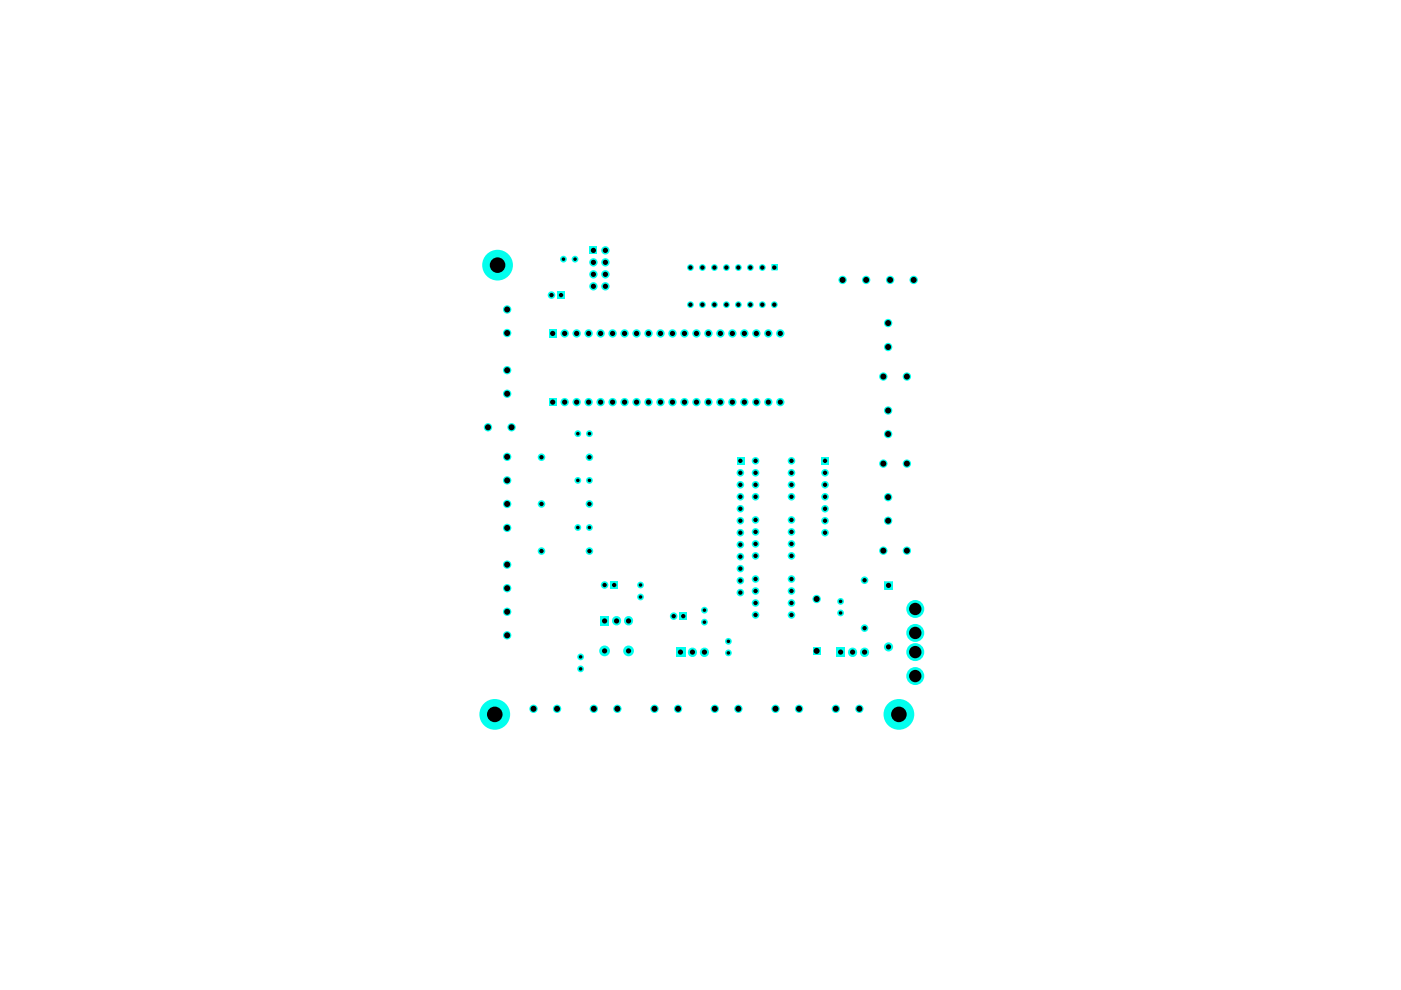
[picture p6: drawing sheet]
<svg xmlns="http://www.w3.org/2000/svg" width="297mm" height="210mm" viewBox="0 0 297 210" stroke-linecap="round" stroke-linejoin="round" font-family="sans-serif">
<g fill="#02ffee">
<path d="M129.4 123.2h1.6v1.6h-1.6z"/>
<path d="M127.3 130.6h1.8v2h-1.8z"/>
<circle cx="107.5" cy="129.7" r=".89"/>
<circle cx="107.5" cy="134.7" r=".89"/>
<circle cx="113.1" cy="150.3" r=".89"/>
<circle cx="118.1" cy="150.3" r=".89"/>
<circle cx="104.9" cy="151.5" r="3.3"/>
<circle cx="122.5" cy="111.8" r=".72"/>
<circle cx="114.8" cy="106.8" r=".8"/>
<circle cx="125" cy="106.8" r=".8"/>
<circle cx="125" cy="116.8" r=".8"/>
<circle cx="114.8" cy="116.8" r=".8"/>
<circle cx="125" cy="111.8" r=".72"/>
<circle cx="138.8" cy="150.3" r=".89"/>
<circle cx="133.3" cy="138" r="1.14"/>
<circle cx="128.2" cy="138" r="1.14"/>
<circle cx="130.9" cy="150.3" r=".89"/>
<circle cx="125.9" cy="150.3" r=".89"/>
<circle cx="123.1" cy="141.8" r=".72"/>
<circle cx="123.1" cy="139.3" r=".72"/>
<circle cx="128.2" cy="124" r=".8"/>
</g>
<path d="M130.7 131.6v.1M133.3 131.6v.1" fill="none" stroke="#02ffee" stroke-width="1.9"/>
<g fill="#02ffee">
<path d="M143.3 137.3h2v2h-2z"/>
<circle cx="135.8" cy="126.6" r=".72"/>
<circle cx="135.8" cy="124" r=".72"/>
<circle cx="107.5" cy="106.8" r=".89"/>
<circle cx="107.5" cy="111.9" r=".89"/>
<circle cx="107.5" cy="119.7" r=".89"/>
<circle cx="107.5" cy="124.7" r=".89"/>
</g>
<path d="M146.8 138.3h.1M149.4 138.3h.1" fill="none" stroke="#02ffee" stroke-width="1.9"/>
<g fill="#02ffee">
<path d="M144 129.9h1.6v1.6h-1.6z"/>
<path d="M174.2 96.9h1.6v1.7h-1.6z"/>
<path d="M187.5 123.4h1.7v1.6h-1.7z"/>
<circle cx="154.4" cy="138.4" r=".72"/>
<circle cx="154.4" cy="136" r=".72"/>
<circle cx="143.8" cy="150.3" r=".89"/>
<circle cx="151.6" cy="150.3" r=".89"/>
<circle cx="156.5" cy="150.3" r=".89"/>
<circle cx="164.4" cy="150.3" r=".89"/>
<circle cx="157" cy="115.5" r=".8"/>
<circle cx="157" cy="118" r=".8"/>
<circle cx="157" cy="120.6" r=".8"/>
<circle cx="160.2" cy="115.3" r=".8"/>
<circle cx="160.2" cy="117.9" r=".8"/>
<circle cx="157" cy="123.1" r=".8"/>
<circle cx="160.2" cy="122.8" r=".8"/>
<circle cx="160.2" cy="125.3" r=".8"/>
<circle cx="160.2" cy="127.8" r=".8"/>
<circle cx="160.2" cy="130.4" r=".8"/>
<circle cx="157" cy="125.6" r=".8"/>
<circle cx="142.8" cy="130.6" r=".8"/>
<circle cx="149.4" cy="131.9" r=".72"/>
<circle cx="149.4" cy="129.4" r=".72"/>
<circle cx="188.3" cy="92" r=".89"/>
<circle cx="188.3" cy="87" r=".89"/>
<circle cx="188.3" cy="105.4" r=".89"/>
<circle cx="187.3" cy="98.3" r=".89"/>
<circle cx="192.3" cy="98.3" r=".89"/>
<circle cx="167.8" cy="105.3" r=".8"/>
<circle cx="167.8" cy="115.3" r=".8"/>
<circle cx="167.8" cy="112.8" r=".8"/>
<circle cx="167.8" cy="110.2" r=".8"/>
<circle cx="157" cy="107.9" r=".8"/>
<circle cx="157" cy="110.4" r=".8"/>
<circle cx="157" cy="112.9" r=".8"/>
<circle cx="160.2" cy="110.2" r=".8"/>
<circle cx="160.2" cy="112.8" r=".8"/>
<circle cx="188.3" cy="110.4" r=".89"/>
<circle cx="187.3" cy="116.8" r=".89"/>
<circle cx="192.3" cy="116.8" r=".89"/>
<circle cx="167.8" cy="117.9" r=".8"/>
<circle cx="174.9" cy="107.9" r=".8"/>
<circle cx="174.9" cy="110.4" r=".8"/>
<circle cx="174.9" cy="112.9" r=".8"/>
<circle cx="167.8" cy="102.8" r=".8"/>
<circle cx="167.8" cy="100.2" r=".8"/>
<circle cx="174.9" cy="100.2" r=".8"/>
<circle cx="174.9" cy="102.8" r=".8"/>
<circle cx="174.9" cy="105.3" r=".8"/>
<circle cx="173.1" cy="127" r=".89"/>
<circle cx="188.4" cy="137.2" r=".97"/>
</g>
<path d="M187.5 123.4h1.7v1.6h-1.7z" fill="none" stroke="#02ffee" stroke-width=".21"/>
<g fill="#02ffee">
<path d="M172.3 137.2h1.7v1.7h-1.7z"/>
<path d="M177.3 137.2h1.9v2.1h-1.9z"/>
<circle cx="183.3" cy="123" r=".8"/>
<circle cx="178.2" cy="127.5" r=".72"/>
<circle cx="183.3" cy="133.2" r=".8"/>
<circle cx="178.2" cy="130" r=".72"/>
<circle cx="177.2" cy="150.3" r=".89"/>
<circle cx="169.4" cy="150.3" r=".89"/>
</g>
<path d="M180.8 138.3h.1" fill="none" stroke="#02ffee" stroke-width="1.9"/>
<circle cx="182.2" cy="150.3" r=".89" fill="#02ffee"/>
<path d="M183.3 138.3h.1" fill="none" stroke="#02ffee" stroke-width="1.9"/>
<g fill="#02ffee">
<path d="M156.2 96.9h1.6v1.6h-1.6z"/>
<path d="M118.1 61.7h1.6v1.6h-1.6z"/>
<path d="M116.3 84.4h1.7v1.7h-1.7z"/>
<path d="M116.3 69.8h1.7v1.7h-1.7z"/>
<path d="M125 52.2h1.7v1.7h-1.7z"/>
<path d="M163.7 56.1h1.1v1.1h-1.1z"/>
<circle cx="190.6" cy="151.5" r="3.3"/>
<circle cx="194.1" cy="143.3" r="1.91"/>
<circle cx="194.1" cy="138.3" r="1.91"/>
<circle cx="194.1" cy="134.2" r="1.91"/>
<circle cx="194.1" cy="129.1" r="1.91"/>
<circle cx="167.8" cy="130.4" r=".8"/>
<circle cx="167.8" cy="127.8" r=".8"/>
<circle cx="167.8" cy="125.3" r=".8"/>
<circle cx="167.8" cy="122.8" r=".8"/>
<circle cx="160.2" cy="97.7" r=".8"/>
<circle cx="160.2" cy="100.2" r=".8"/>
<circle cx="167.8" cy="97.7" r=".8"/>
<circle cx="160.2" cy="102.8" r=".8"/>
<circle cx="160.2" cy="105.3" r=".8"/>
<circle cx="157" cy="100.2" r=".8"/>
<circle cx="157" cy="102.8" r=".8"/>
<circle cx="157" cy="105.3" r=".8"/>
<circle cx="193.7" cy="59.4" r=".89"/>
<circle cx="188.7" cy="59.4" r=".89"/>
<circle cx="183.6" cy="59.4" r=".89"/>
<circle cx="188.3" cy="73.6" r=".89"/>
<circle cx="188.3" cy="68.5" r=".89"/>
<circle cx="187.3" cy="79.8" r=".89"/>
<circle cx="192.3" cy="79.8" r=".89"/>
<circle cx="178.6" cy="59.4" r=".89"/>
<circle cx="165.4" cy="85.3" r=".89"/>
<circle cx="160.4" cy="85.3" r=".89"/>
<circle cx="162.9" cy="85.3" r=".89"/>
<circle cx="155.3" cy="85.3" r=".89"/>
<circle cx="157.8" cy="85.3" r=".89"/>
<circle cx="157.8" cy="70.7" r=".89"/>
<circle cx="165.4" cy="70.7" r=".89"/>
<circle cx="162.9" cy="70.7" r=".89"/>
<circle cx="160.4" cy="70.7" r=".89"/>
<circle cx="107.5" cy="96.9" r=".89"/>
<circle cx="107.5" cy="83.5" r=".89"/>
<circle cx="108.5" cy="90.6" r=".89"/>
<circle cx="103.5" cy="90.6" r=".89"/>
<circle cx="107.5" cy="101.9" r=".89"/>
<circle cx="114.8" cy="96.9" r=".8"/>
<circle cx="107.5" cy="65.6" r=".89"/>
<circle cx="107.5" cy="70.6" r=".89"/>
<circle cx="116.9" cy="62.6" r=".8"/>
<circle cx="105.5" cy="56.2" r="3.3"/>
<circle cx="121.9" cy="54.9" r=".72"/>
<circle cx="119.5" cy="54.9" r=".72"/>
<circle cx="119.7" cy="85.3" r=".89"/>
<circle cx="122.3" cy="85.3" r=".89"/>
<circle cx="124.8" cy="85.3" r=".89"/>
<circle cx="127.3" cy="85.3" r=".89"/>
<circle cx="129.9" cy="85.3" r=".89"/>
<circle cx="132.4" cy="85.3" r=".89"/>
<circle cx="135" cy="85.3" r=".89"/>
<circle cx="137.5" cy="85.3" r=".89"/>
<circle cx="140" cy="85.3" r=".89"/>
<circle cx="142.6" cy="85.3" r=".89"/>
<circle cx="145.1" cy="85.3" r=".89"/>
<circle cx="147.7" cy="85.3" r=".89"/>
<circle cx="150.2" cy="85.3" r=".89"/>
<circle cx="152.7" cy="85.3" r=".89"/>
<circle cx="107.5" cy="78.5" r=".89"/>
<circle cx="122.3" cy="70.7" r=".89"/>
<circle cx="124.8" cy="70.7" r=".89"/>
<circle cx="119.7" cy="70.7" r=".89"/>
<circle cx="125" cy="91.9" r=".72"/>
<circle cx="122.5" cy="91.9" r=".72"/>
<circle cx="125" cy="96.9" r=".8"/>
<circle cx="125" cy="101.9" r=".72"/>
<circle cx="122.5" cy="101.9" r=".72"/>
<circle cx="154" cy="56.7" r=".72"/>
<circle cx="151.5" cy="56.7" r=".72"/>
<circle cx="148.9" cy="56.7" r=".72"/>
<circle cx="146.4" cy="56.7" r=".72"/>
<circle cx="148.9" cy="64.6" r=".72"/>
<circle cx="155.3" cy="70.7" r=".89"/>
<circle cx="152.7" cy="70.7" r=".89"/>
<circle cx="150.2" cy="70.7" r=".89"/>
<circle cx="151.5" cy="64.6" r=".72"/>
<circle cx="154" cy="64.6" r=".72"/>
<circle cx="140" cy="70.7" r=".89"/>
<circle cx="137.5" cy="70.7" r=".89"/>
<circle cx="135" cy="70.7" r=".89"/>
<circle cx="132.4" cy="70.7" r=".89"/>
<circle cx="129.9" cy="70.7" r=".89"/>
<circle cx="127.3" cy="70.7" r=".89"/>
<circle cx="142.6" cy="70.7" r=".89"/>
<circle cx="146.4" cy="64.6" r=".72"/>
<circle cx="147.7" cy="70.7" r=".89"/>
<circle cx="145.1" cy="70.7" r=".89"/>
<circle cx="128.4" cy="55.6" r=".89"/>
<circle cx="125.8" cy="58.2" r=".89"/>
<circle cx="128.4" cy="58.2" r=".89"/>
<circle cx="125.8" cy="60.7" r=".89"/>
<circle cx="128.4" cy="60.7" r=".89"/>
<circle cx="125.8" cy="55.6" r=".89"/>
<circle cx="128.4" cy="53.1" r=".89"/>
<circle cx="159.1" cy="56.7" r=".72"/>
<circle cx="156.5" cy="56.7" r=".72"/>
<circle cx="161.6" cy="56.7" r=".72"/>
</g>
<path d="M163.7 56.1h1.1v1.1h-1.1z" fill="none" stroke="#02ffee" stroke-width=".21"/>
<g fill="#02ffee">
<circle cx="159.1" cy="64.6" r=".72"/>
<circle cx="156.5" cy="64.6" r=".72"/>
<circle cx="161.6" cy="64.6" r=".72"/>
<circle cx="164.2" cy="64.6" r=".72"/>
</g>
<g fill="#000">
<circle cx="105.5" cy="56.2" r="1.65"/>
<circle cx="119.5" cy="54.9" r=".38"/>
<circle cx="121.9" cy="54.9" r=".38"/>
<circle cx="125.8" cy="58.2" r=".55"/>
<circle cx="125.8" cy="53.1" r=".55"/>
<circle cx="125.8" cy="55.6" r=".55"/>
<circle cx="128.4" cy="55.6" r=".55"/>
<circle cx="128.4" cy="58.2" r=".55"/>
<circle cx="128.4" cy="53.1" r=".55"/>
<circle cx="146.4" cy="56.7" r=".47"/>
<circle cx="148.9" cy="56.7" r=".47"/>
<circle cx="151.5" cy="56.7" r=".47"/>
<circle cx="154" cy="56.7" r=".47"/>
<circle cx="156.5" cy="56.7" r=".47"/>
<circle cx="159.1" cy="56.7" r=".47"/>
<circle cx="161.6" cy="56.7" r=".47"/>
<circle cx="164.2" cy="56.7" r=".47"/>
<circle cx="178.6" cy="59.4" r=".64"/>
<circle cx="183.6" cy="59.4" r=".64"/>
<circle cx="188.7" cy="59.4" r=".64"/>
<circle cx="193.7" cy="59.4" r=".64"/>
<circle cx="107.5" cy="70.6" r=".64"/>
<circle cx="107.5" cy="78.5" r=".64"/>
<circle cx="107.5" cy="65.6" r=".64"/>
<circle cx="116.9" cy="62.6" r=".47"/>
<circle cx="117.2" cy="70.7" r=".55"/>
<circle cx="119" cy="62.6" r=".47"/>
<circle cx="119.7" cy="70.7" r=".55"/>
<circle cx="122.3" cy="70.7" r=".55"/>
<circle cx="124.8" cy="70.7" r=".55"/>
<circle cx="125.8" cy="60.7" r=".55"/>
<circle cx="127.3" cy="70.7" r=".55"/>
<circle cx="128.4" cy="60.7" r=".55"/>
<circle cx="129.9" cy="70.7" r=".55"/>
<circle cx="132.4" cy="70.7" r=".55"/>
<circle cx="135" cy="70.7" r=".55"/>
<circle cx="137.5" cy="70.7" r=".55"/>
<circle cx="140" cy="70.7" r=".55"/>
<circle cx="142.6" cy="70.7" r=".55"/>
<circle cx="145.1" cy="70.7" r=".55"/>
<circle cx="146.4" cy="64.6" r=".47"/>
<circle cx="147.7" cy="70.7" r=".55"/>
<circle cx="148.9" cy="64.6" r=".47"/>
<circle cx="150.2" cy="70.7" r=".55"/>
<circle cx="151.5" cy="64.6" r=".47"/>
<circle cx="152.7" cy="70.7" r=".55"/>
<circle cx="154" cy="64.6" r=".47"/>
<circle cx="155.3" cy="70.7" r=".55"/>
<circle cx="156.5" cy="64.6" r=".47"/>
<circle cx="157.8" cy="70.7" r=".55"/>
<circle cx="159.1" cy="64.6" r=".47"/>
<circle cx="160.4" cy="70.7" r=".55"/>
<circle cx="161.6" cy="64.6" r=".47"/>
<circle cx="162.9" cy="70.7" r=".55"/>
<circle cx="164.2" cy="64.6" r=".47"/>
<circle cx="165.4" cy="70.7" r=".55"/>
<circle cx="187.3" cy="79.8" r=".64"/>
<circle cx="188.3" cy="68.5" r=".64"/>
<circle cx="188.3" cy="73.6" r=".64"/>
<circle cx="192.3" cy="79.8" r=".64"/>
<circle cx="103.5" cy="90.6" r=".64"/>
<circle cx="107.5" cy="83.5" r=".64"/>
<circle cx="107.5" cy="96.9" r=".64"/>
<circle cx="108.5" cy="90.6" r=".64"/>
<circle cx="114.8" cy="96.9" r=".47"/>
<circle cx="117.2" cy="85.3" r=".55"/>
<circle cx="119.7" cy="85.3" r=".55"/>
<circle cx="122.3" cy="85.3" r=".55"/>
<circle cx="122.5" cy="91.9" r=".38"/>
<circle cx="124.8" cy="85.3" r=".55"/>
<circle cx="125" cy="91.9" r=".38"/>
<circle cx="125" cy="96.9" r=".47"/>
<circle cx="127.3" cy="85.3" r=".55"/>
<circle cx="129.9" cy="85.3" r=".55"/>
<circle cx="132.4" cy="85.3" r=".55"/>
<circle cx="135" cy="85.3" r=".55"/>
<circle cx="137.5" cy="85.3" r=".55"/>
<circle cx="140" cy="85.3" r=".55"/>
<circle cx="142.6" cy="85.3" r=".55"/>
<circle cx="145.1" cy="85.3" r=".55"/>
<circle cx="147.7" cy="85.3" r=".55"/>
<circle cx="150.2" cy="85.3" r=".55"/>
<circle cx="152.7" cy="85.3" r=".55"/>
<circle cx="155.3" cy="85.3" r=".55"/>
<circle cx="157" cy="97.7" r=".47"/>
<circle cx="157.8" cy="85.3" r=".55"/>
<circle cx="160.2" cy="97.7" r=".47"/>
<circle cx="160.4" cy="85.3" r=".55"/>
<circle cx="162.9" cy="85.3" r=".55"/>
<circle cx="165.4" cy="85.3" r=".55"/>
<circle cx="167.8" cy="97.7" r=".47"/>
<circle cx="174.9" cy="97.7" r=".47"/>
<circle cx="187.3" cy="98.3" r=".64"/>
<circle cx="188.3" cy="92" r=".64"/>
<circle cx="188.3" cy="87" r=".64"/>
<circle cx="192.3" cy="98.3" r=".64"/>
<circle cx="107.5" cy="119.7" r=".64"/>
<circle cx="107.5" cy="106.8" r=".64"/>
<circle cx="107.5" cy="101.9" r=".64"/>
<circle cx="107.5" cy="111.9" r=".64"/>
<circle cx="114.8" cy="106.8" r=".47"/>
<circle cx="114.8" cy="116.8" r=".47"/>
<circle cx="122.5" cy="111.8" r=".38"/>
<circle cx="122.5" cy="101.9" r=".38"/>
<circle cx="125" cy="111.8" r=".38"/>
<circle cx="125" cy="101.9" r=".38"/>
<circle cx="125" cy="106.8" r=".47"/>
<circle cx="125" cy="116.8" r=".47"/>
<circle cx="157" cy="118" r=".47"/>
<circle cx="157" cy="112.9" r=".47"/>
<circle cx="157" cy="100.2" r=".47"/>
<circle cx="157" cy="105.3" r=".47"/>
<circle cx="157" cy="107.9" r=".47"/>
<circle cx="157" cy="110.4" r=".47"/>
<circle cx="157" cy="115.5" r=".47"/>
<circle cx="157" cy="102.8" r=".47"/>
<circle cx="160.2" cy="115.3" r=".47"/>
<circle cx="160.2" cy="112.8" r=".47"/>
<circle cx="160.2" cy="105.3" r=".47"/>
<circle cx="160.2" cy="100.2" r=".47"/>
<circle cx="160.2" cy="117.9" r=".47"/>
<circle cx="160.2" cy="110.2" r=".47"/>
<circle cx="160.2" cy="102.8" r=".47"/>
<circle cx="167.8" cy="105.3" r=".47"/>
<circle cx="167.8" cy="112.8" r=".47"/>
<circle cx="167.8" cy="115.3" r=".47"/>
<circle cx="167.8" cy="100.2" r=".47"/>
<circle cx="167.8" cy="110.2" r=".47"/>
<circle cx="167.8" cy="117.9" r=".47"/>
<circle cx="167.8" cy="102.8" r=".47"/>
<circle cx="174.9" cy="112.9" r=".47"/>
<circle cx="174.9" cy="100.2" r=".47"/>
<circle cx="174.9" cy="105.3" r=".47"/>
<circle cx="174.9" cy="110.4" r=".47"/>
<circle cx="174.9" cy="107.9" r=".47"/>
<circle cx="174.9" cy="102.8" r=".47"/>
<circle cx="187.3" cy="116.8" r=".64"/>
<circle cx="188.3" cy="110.4" r=".64"/>
<circle cx="188.3" cy="105.4" r=".64"/>
<circle cx="192.3" cy="116.8" r=".64"/>
<circle cx="107.5" cy="124.7" r=".64"/>
<circle cx="107.5" cy="134.7" r=".64"/>
<circle cx="107.5" cy="129.7" r=".64"/>
<circle cx="123.1" cy="139.3" r=".38"/>
<circle cx="128.2" cy="124" r=".47"/>
<circle cx="128.2" cy="138" r=".55"/>
<circle cx="128.2" cy="131.7" r=".55"/>
<circle cx="130.2" cy="124" r=".47"/>
<circle cx="130.7" cy="131.7" r=".55"/>
<circle cx="133.3" cy="131.7" r=".55"/>
<circle cx="133.3" cy="138" r=".55"/>
<circle cx="135.8" cy="126.6" r=".38"/>
<circle cx="135.8" cy="124" r=".38"/>
<circle cx="142.8" cy="130.6" r=".47"/>
<circle cx="144.3" cy="138.3" r=".55"/>
<circle cx="144.9" cy="130.6" r=".47"/>
<circle cx="146.8" cy="138.3" r=".55"/>
<circle cx="149.3" cy="131.9" r=".38"/>
<circle cx="149.3" cy="129.4" r=".38"/>
<circle cx="149.4" cy="138.3" r=".55"/>
<circle cx="154.4" cy="136" r=".38"/>
<circle cx="154.4" cy="138.4" r=".38"/>
<circle cx="157" cy="120.6" r=".47"/>
<circle cx="157" cy="123.1" r=".47"/>
<circle cx="157" cy="125.6" r=".47"/>
<circle cx="160.2" cy="122.8" r=".47"/>
<circle cx="160.2" cy="125.3" r=".47"/>
<circle cx="160.2" cy="127.8" r=".47"/>
<circle cx="160.2" cy="130.4" r=".47"/>
<circle cx="167.8" cy="122.8" r=".47"/>
<circle cx="167.8" cy="125.3" r=".47"/>
<circle cx="167.8" cy="127.8" r=".47"/>
<circle cx="167.8" cy="130.4" r=".47"/>
<circle cx="173.1" cy="127" r=".64"/>
<circle cx="173.1" cy="138" r=".64"/>
<circle cx="178.2" cy="127.5" r=".38"/>
<circle cx="178.2" cy="130" r=".38"/>
<circle cx="178.2" cy="138.3" r=".55"/>
<circle cx="180.8" cy="138.3" r=".55"/>
<circle cx="183.3" cy="133.2" r=".47"/>
<circle cx="183.3" cy="123" r=".47"/>
<circle cx="183.3" cy="138.3" r=".55"/>
<circle cx="188.4" cy="137.2" r=".55"/>
<circle cx="188.4" cy="124.1" r=".55"/>
<circle cx="194.1" cy="134.2" r="1.31"/>
<circle cx="194.1" cy="138.3" r="1.31"/>
<circle cx="194.1" cy="129.1" r="1.31"/>
<circle cx="104.9" cy="151.5" r="1.65"/>
<circle cx="113.1" cy="150.3" r=".64"/>
<circle cx="118.1" cy="150.3" r=".64"/>
<circle cx="123.1" cy="141.8" r=".38"/>
<circle cx="125.9" cy="150.3" r=".64"/>
<circle cx="130.9" cy="150.3" r=".64"/>
<circle cx="138.8" cy="150.3" r=".64"/>
<circle cx="143.8" cy="150.3" r=".64"/>
<circle cx="151.6" cy="150.3" r=".64"/>
<circle cx="156.5" cy="150.3" r=".64"/>
<circle cx="164.4" cy="150.3" r=".64"/>
<circle cx="169.4" cy="150.3" r=".64"/>
<circle cx="177.2" cy="150.3" r=".64"/>
<circle cx="182.2" cy="150.3" r=".64"/>
<circle cx="190.6" cy="151.5" r="1.65"/>
<circle cx="194.1" cy="143.3" r="1.31"/>
</g>
</svg>
